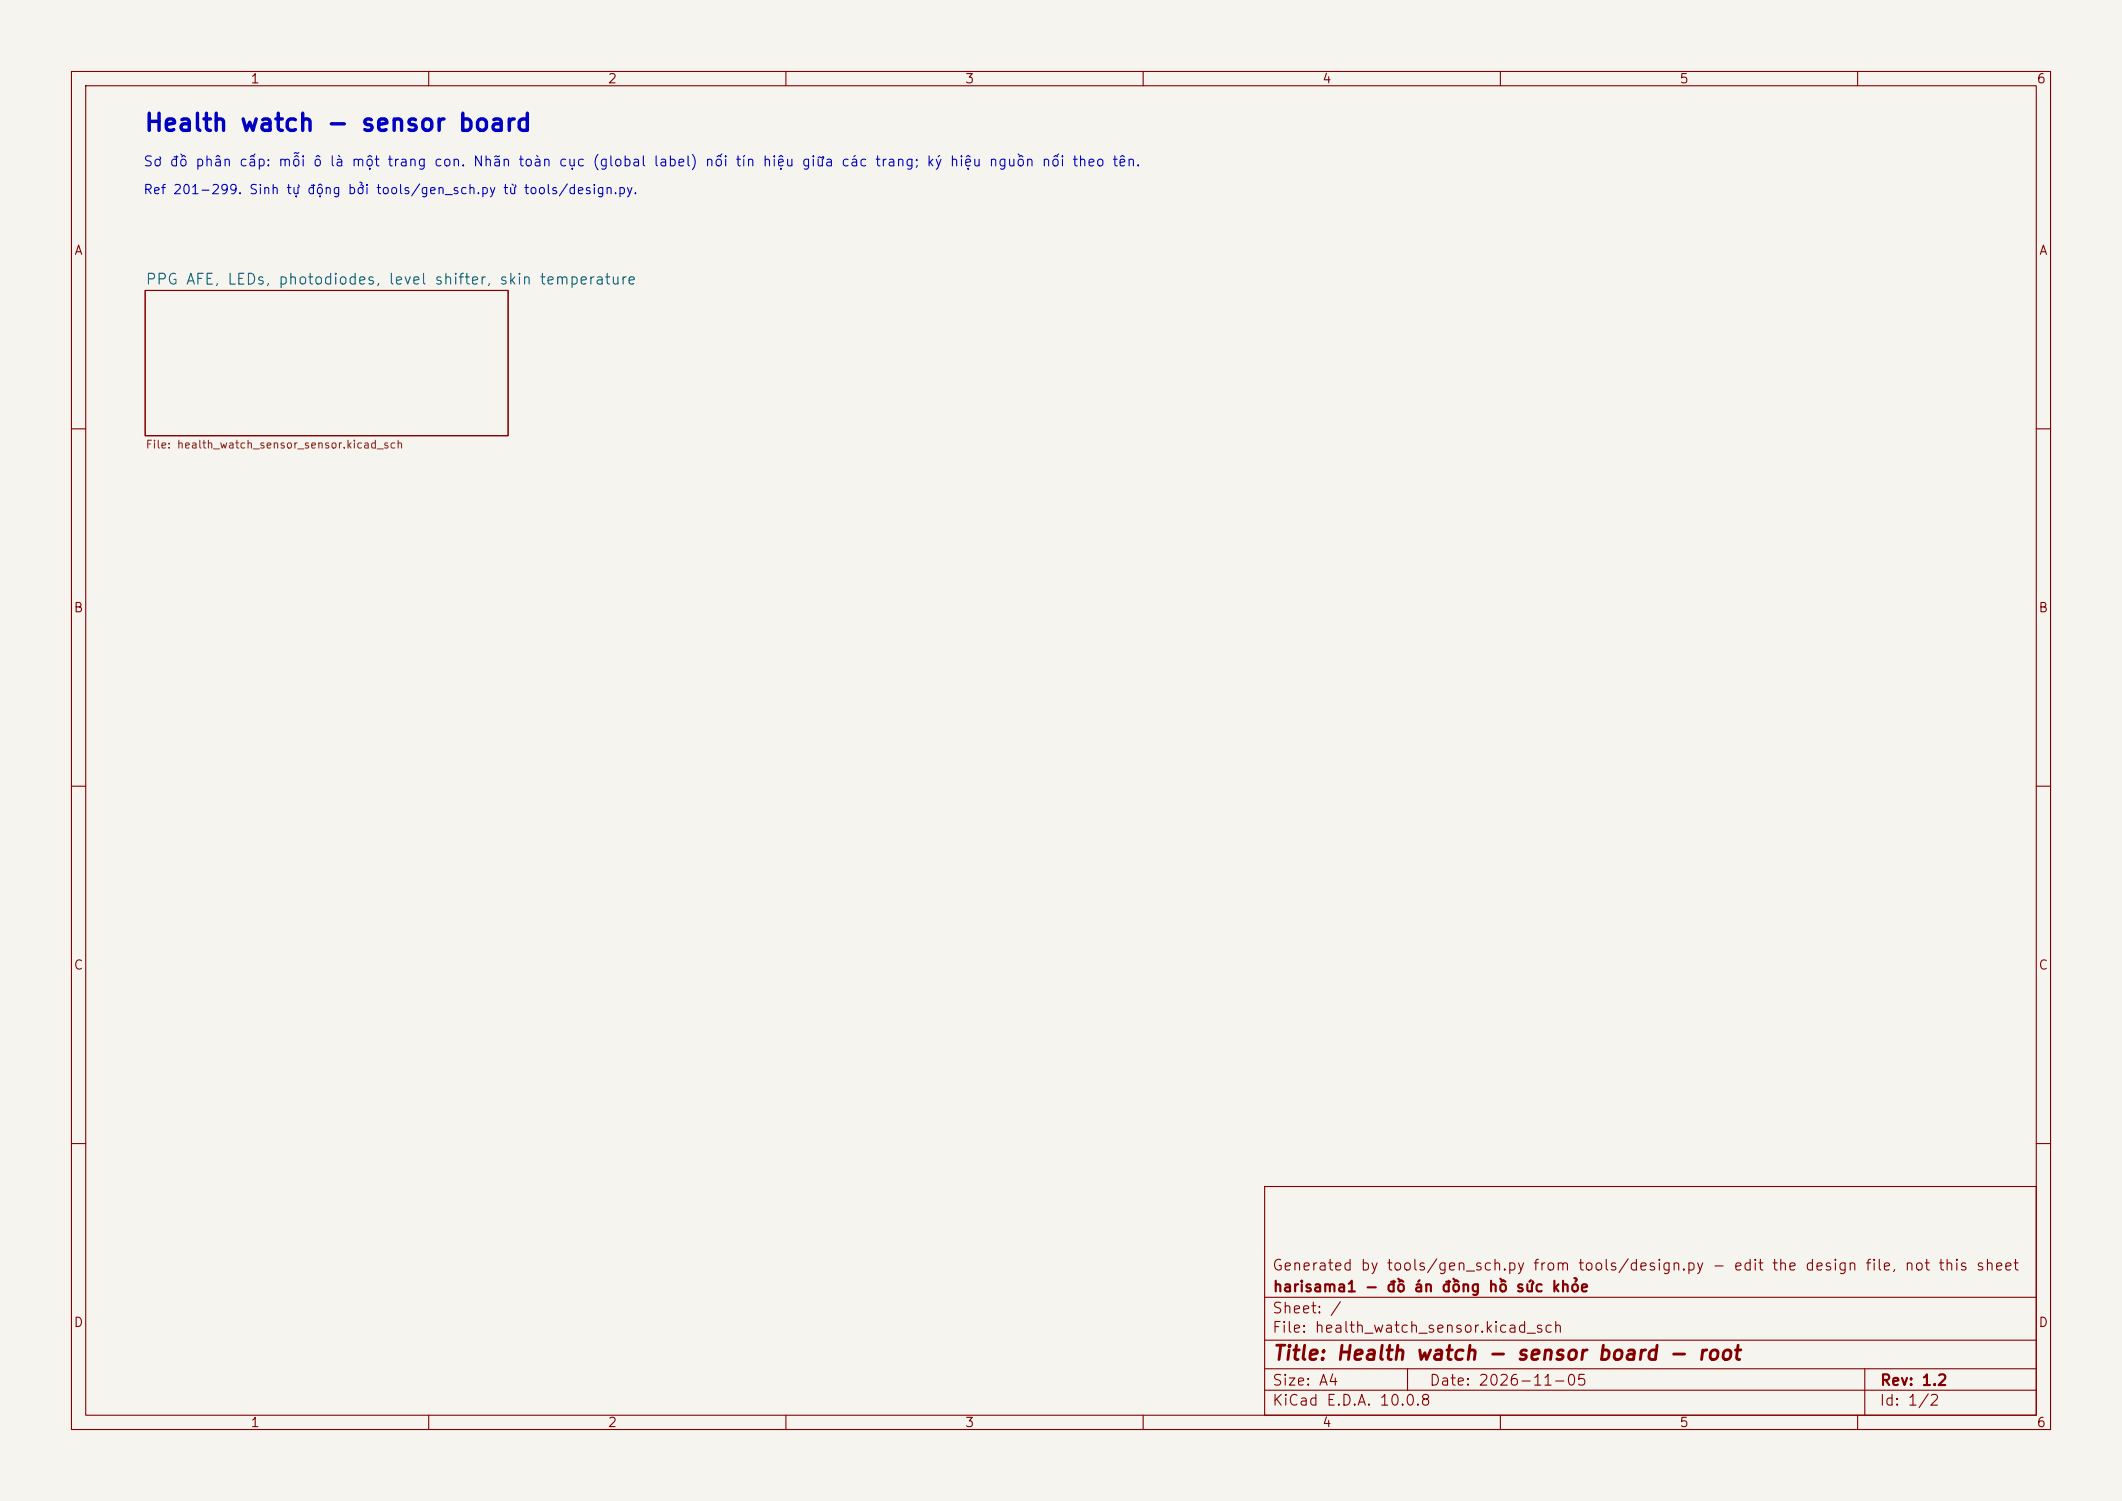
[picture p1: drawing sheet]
<svg xmlns="http://www.w3.org/2000/svg" width="297mm" height="210mm" viewBox="0 0 297 210" stroke-linecap="round" stroke-linejoin="round" font-family="sans-serif">
<defs><g id="words">
<text font-size="2.4" fill="#0000c2" x="20.1" y="19">Health watch - sensor board</text>
<text font-size="2" fill="#840000" x="178" y="190.8">Title: Health watch - sensor board - root</text>
<text font-size="1.5" fill="#006464" x="20.3" y="40.2">PPG AFE, LEDs, photodiodes, level shifter, skin temperature</text>
<g font-size="1.5" fill="#840000">
<text x="178" y="178.1">Generated by tools/gen_sch.py from tools/design.py - edit the design file, not this sheet</text>
<text x="178" y="184.1">Sheet: /</text>
<text x="178" y="181.1">harisama1 - đồ án đồng hồ sức khỏe</text>
<text x="178" y="186.8">File: health_watch_sensor.kicad_sch</text>
<text x="178" y="197">KiCad E.D.A. 10.0.8</text>
<text x="178" y="194.2">Size: A4</text>
<text x="200" y="194.2">Date: 2026-11-05</text>
<text x="263" y="197">Id: 1/2</text>
<text x="263" y="194.2">Rev: 1.2</text>
</g>
<text font-size="1.4" fill="#0000c2" x="20" y="23.6">Sơ đồ phân cấp: mỗi ô là một trang con. Nhãn toàn cục (global label) nối tín hiệu giữa các trang; ký hiệu nguồn nối theo tên.</text>
<g font-size="1.3" fill="#840000">
<text x="35" y="12">1</text>
<text x="85" y="12">2</text>
<text x="135" y="12">3</text>
<text x="185" y="12">4</text>
<text x="235" y="12">5</text>
<text x="285" y="12">6</text>
<text x="10.3" y="36">A</text>
<text x="285.3" y="36">A</text>
<text x="10.2" y="86">B</text>
<text x="285.2" y="86">B</text>
<text x="10.2" y="136">C</text>
<text x="285.2" y="136">C</text>
<text x="10.2" y="186">D</text>
<text x="285.2" y="186">D</text>
<text x="35" y="200">1</text>
<text x="85" y="200">2</text>
<text x="135" y="200">3</text>
<text x="185" y="200">4</text>
<text x="235" y="200">5</text>
<text x="285" y="200">6</text>
</g>
<text font-size="1.3" fill="#0000c2" x="20" y="27.5">Ref 201-299. Sinh tự động bởi tools/gen_sch.py từ tools/design.py.</text>
<text font-size="1.1" fill="#725600" x="20.3" y="63">File: health_watch_sensor_sensor.kicad_sch</text>
</g></defs>
<path d="M0 0h297v210h-297z" fill="#f5f4ef" stroke="#f5f4ef" stroke-width=".14"/>
<g fill="none" stroke="#840000" stroke-width=".15">
<path d="M10 10h277v190h-277zM12 12h273v186h-273zM60 10v2M110 10v2M160 10v2M210 10v2M260 10v2M20.3 40.6h50.8v20.4h-50.8zM10 60h2M285 60h2M10 110h2M285 110h2"/>
<path d="M10 160h2M177 166h108v32h-108zM285 160h2M60 198v2M110 198v2M160 198v2M177 194.5h108M177 191.5h108M177 187.5h108M177 181.5h108M197 191.5v3M210 198v2"/>
<path d="M260 198v2M261 191.5v6.5"/>
</g>
<use href="#words"/>
</svg>
